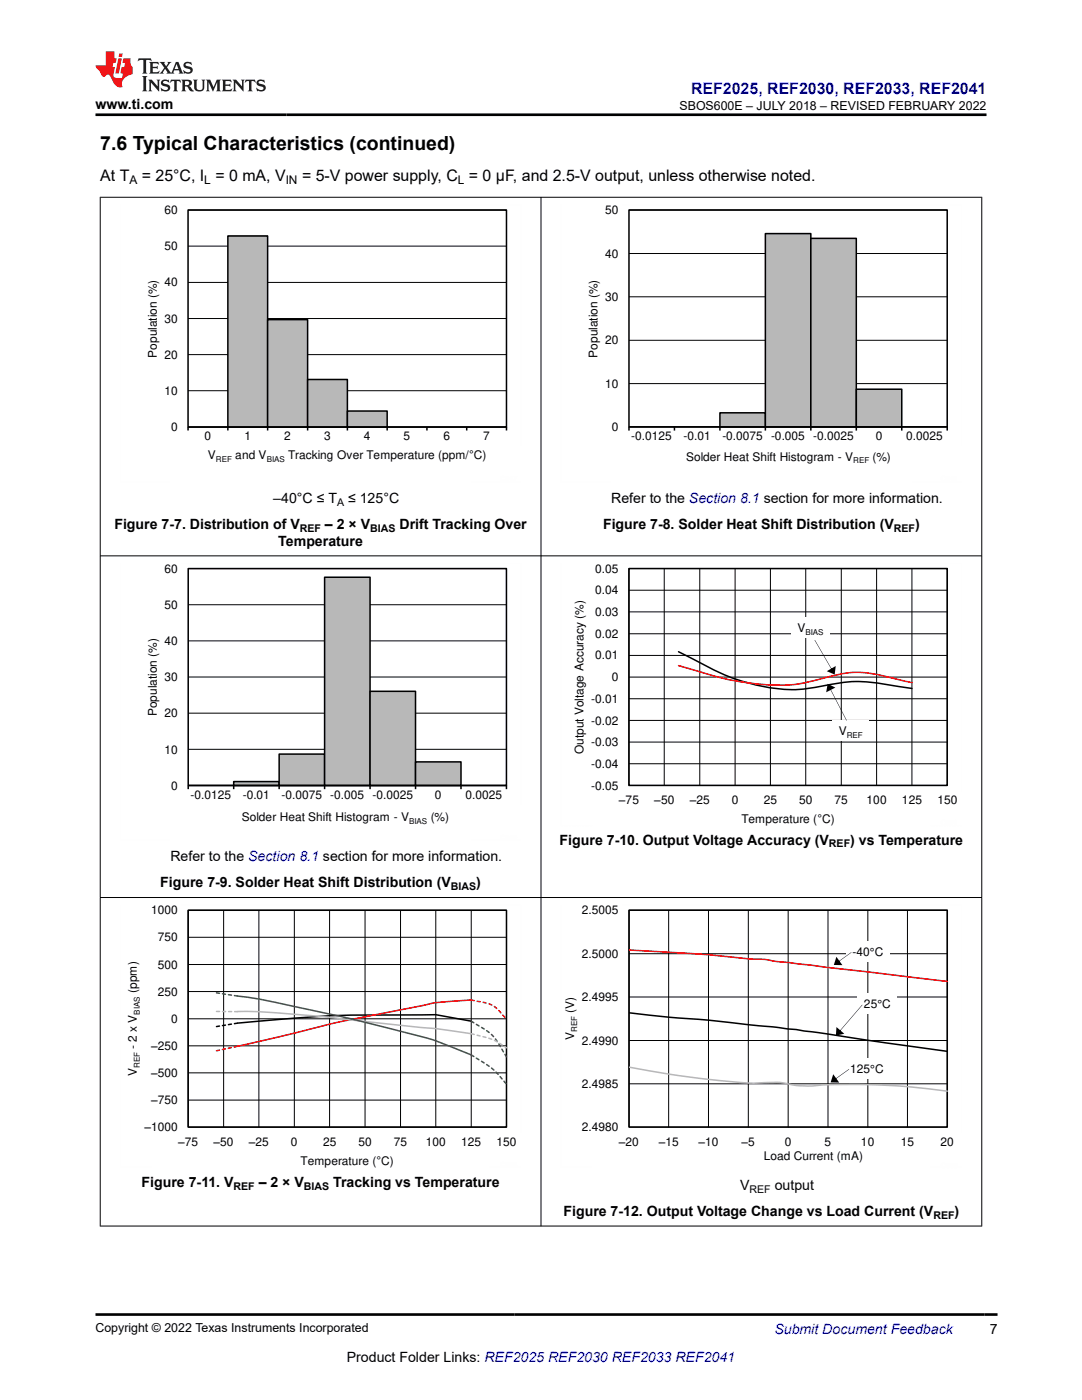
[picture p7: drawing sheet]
<svg xmlns="http://www.w3.org/2000/svg" width="216mm" height="279mm" viewBox="0 0 216 279" stroke-linecap="round" stroke-linejoin="round" font-family="sans-serif">
<defs><g id="words">
<text font-size="3.9" x="20" y="29.9">7.6 Typical Characteristics (continued)</text>
<text font-size="3.2" fill="#00f" x="137.9" y="18.7">REF2025, REF2030, REF2033, REF2041</text>
<g font-size="3.2">
<text x="20" y="36.1">At T</text>
<text x="28.3" y="36.1">= 25°C, I = 0 mA, V</text>
<text x="60.3" y="36.1">= 5-V power supply, C = 0 µF, and 2.5-V output, unless otherwise noted.</text>
</g>
<g font-size="2.8">
<text x="19" y="21.8">www.ti.com</text>
<text x="54.5" y="100.3">–40°C ≤ T</text>
<text x="69.5" y="100.3">≤ 125°C</text>
<text x="122" y="100.4">Refer to the Section 8.1 section for more information.</text>
<text x="22.8" y="105.5">Figure 7-7. Distribution of V</text>
<text x="64.8" y="105.5">– 2 × V</text>
<text x="79.7" y="105.5">Drift Tracking Over</text>
<text x="120.3" y="105.6">Figure 7-8. Solder Heat Shift Distribution (V</text>
<text x="182.6" y="105.6">)</text>
<text x="55.5" y="108.9">Temperature</text>
<text x="34" y="171.9">Refer to the Section 8.1 section for more information.</text>
<text x="111.7" y="168.6">Figure 7-10. Output Voltage Accuracy (V</text>
<text x="169.6" y="168.6">) vs Temperature</text>
<text x="32" y="177.1">Figure 7-9. Solder Heat Shift Distribution (V</text>
<text x="95" y="177.1">)</text>
<text x="28.3" y="236.9">Figure 7-11. V</text>
<text x="51.6" y="236.9">– 2 × V</text>
<text x="66.5" y="236.9">Tracking vs Temperature</text>
<text x="147.7" y="237.5">V</text>
<text x="154.6" y="237.5">output</text>
<text x="112.4" y="242.7">Figure 7-12. Output Voltage Change vs Load Current (V</text>
<text x="190.5" y="242.7">)</text>
<text x="197.5" y="266.1">7</text>
<text x="69.2" y="271.7">Product Folder Links: REF2025 REF2030 REF2033 REF2041</text>
</g>
<text font-size="2.8" fill="#00f" x="154.5" y="266.2">Submit Document Feedback</text>
<g font-size="2.5">
<text x="135.6" y="21.9">SBOS600E – JULY 2018 – REVISED FEBRUARY 2022</text>
<text x="19" y="265.9">Copyright © 2022 Texas Instruments Incorporated</text>
</g>
<g font-size="2.4">
<text x="25.8" y="36.7">A</text>
<text x="40.8" y="36.7">L</text>
<text x="57" y="36.7">IN</text>
<text x="91.4" y="36.7">L</text>
<text x="32.8" y="42.7">60</text>
<text x="120.7" y="42.7">50</text>
<text x="32.8" y="50">50</text>
<text x="120.7" y="51.4">40</text>
<text x="32.8" y="57.2">40</text>
<text x="32.8" y="64.4">30</text>
<text x="120.7" y="60.1">30</text>
<text x="31.3" y="71.4" transform="rotate(-90 31.3 71.4)">Population (%)</text>
<text x="32.8" y="71.6">20</text>
<text x="119.2" y="71.4" transform="rotate(-90 119.2 71.4)">Population (%)</text>
<text x="120.7" y="68.7">20</text>
<text x="120.7" y="77.4">10</text>
<text x="32.8" y="78.8">10</text>
<text x="34.1" y="86">0</text>
<text x="40.8" y="87.9">0</text>
<text x="48.8" y="87.9">1</text>
<text x="56.7" y="87.9">2</text>
<text x="64.7" y="87.9">3</text>
<text x="72.6" y="87.9">4</text>
<text x="80.5" y="87.9">5</text>
<text x="88.5" y="87.9">6</text>
<text x="96.4" y="87.9">7</text>
<text x="122.1" y="86">0</text>
<text x="126" y="87.9">-0.0125</text>
<text x="136.4" y="87.9">-0.01</text>
<text x="144.1" y="87.9">-0.0075 -0.005</text>
<text x="162.3" y="87.9">-0.0025</text>
<text x="174.7" y="87.9">0</text>
<text x="180.8" y="87.9">0.0025</text>
<text x="41.5" y="91.7">V</text>
<text x="47" y="91.7">and V</text>
<text x="57.5" y="91.7">Tracking Over Temperature (ppm/ÉC)</text>
<text x="136.9" y="91.9">Solder Heat Shift Histogram - V</text>
<text x="174.1" y="91.9">(%)</text>
<text x="32.8" y="114.3">60</text>
<text x="118.8" y="118.6">0.04</text>
<text x="118.8" y="114.3">0.05</text>
<text x="32.8" y="121.5">50</text>
<text x="118.8" y="122.9">0.03</text>
<text x="32.8" y="128.7">40</text>
<text x="118.8" y="131.6">0.01</text>
<text x="118.8" y="127.3">0.02</text>
<text x="159.1" y="126.2">V</text>
<text x="32.8" y="135.9">30</text>
<text x="122.1" y="135.9">0</text>
<text x="31.3" y="143" transform="rotate(-90 31.3 143)">Population (%)</text>
<text x="32.8" y="143.2">20</text>
<text x="118" y="140.3">-0.01</text>
<text x="118" y="148.9">-0.03</text>
<text x="118" y="144.6">-0.02</text>
<text x="167.4" y="146.7">V</text>
<text x="32.8" y="150.4">10</text>
<text x="116.4" y="150.6" transform="rotate(-90 116.4 150.6)">Output Voltage Accuracy (%)</text>
<text x="118" y="153.2">-0.04</text>
<text x="34.1" y="157.6">0</text>
<text x="38" y="159.5">-0.0125</text>
<text x="48.4" y="159.5">-0.01</text>
<text x="56.2" y="159.5">-0.0075 -0.005</text>
<text x="74.3" y="159.5">-0.0025</text>
<text x="86.8" y="159.5">0</text>
<text x="92.9" y="159.5">0.0025</text>
<text x="118" y="157.6">-0.05</text>
<text x="123.5" y="160.5">±75</text>
<text x="130.6" y="160.5">±50</text>
<text x="137.6" y="160.5">±25</text>
<text x="146" y="160.5">0</text>
<text x="152.4" y="160.5">25</text>
<text x="159.5" y="160.5">50</text>
<text x="166.5" y="160.5">75</text>
<text x="172.9" y="160.5">100</text>
<text x="180" y="160.5">125</text>
<text x="187" y="160.5">150</text>
<text x="48.3" y="163.8">Solder Heat Shift Histogram - V</text>
<text x="85.9" y="163.8">(%)</text>
<text x="147.9" y="164.2">Temperature (ÉC)</text>
<text x="30.2" y="182.5">1000</text>
<text x="116.1" y="182.5">2.5005</text>
<text x="31.5" y="187.9">750</text>
<text x="116.1" y="191.1">2.5000</text>
<text x="170.1" y="190.7">-40°C</text>
<text x="31.5" y="193.3">500</text>
<text x="27.3" y="198.2" transform="rotate(-90 27.3 198.2)">(ppm)</text>
<text x="31.5" y="198.7">250</text>
<text x="114.6" y="202.2" transform="rotate(-90 114.6 202.2)">(V)</text>
<text x="116.1" y="199.8">2.4995</text>
<text x="172.4" y="201.2">25°C</text>
<text x="27.3" y="209.4" transform="rotate(-90 27.3 209.4)">- 2 x V</text>
<text x="30.2" y="209.5">±250</text>
<text x="34.1" y="204.1">0</text>
<text x="114.6" y="207.6" transform="rotate(-90 114.6 207.6)">V</text>
<text x="116.1" y="208.5">2.4990</text>
<text x="27.3" y="214.8" transform="rotate(-90 27.3 214.8)">V</text>
<text x="30.2" y="214.9">±500</text>
<text x="169.6" y="214.2">125°C</text>
<text x="30.2" y="220.4">±750</text>
<text x="116.1" y="217.1">2.4985</text>
<text x="28.8" y="225.8">±1000</text>
<text x="116.1" y="225.8">2.4980</text>
<text x="35.5" y="228.7">±75</text>
<text x="42.6" y="228.7">±50</text>
<text x="49.7" y="228.7">±25</text>
<text x="58" y="228.7">0</text>
<text x="60" y="232.4">Temperature (ÉC)</text>
<text x="64.5" y="228.7">25</text>
<text x="71.5" y="228.7">50</text>
<text x="78.6" y="228.7">75</text>
<text x="84.9" y="228.7">100</text>
<text x="92" y="228.7">125</text>
<text x="99.1" y="228.7">150</text>
<text x="123.5" y="228.7">±20</text>
<text x="131.4" y="228.7">±15</text>
<text x="139.4" y="228.7">±10</text>
<text x="148" y="228.7">±5</text>
<text x="152.4" y="231.4">Load Current (mA)</text>
<text x="156.6" y="228.7">0</text>
<text x="164.5" y="228.7">5</text>
<text x="171.8" y="228.7">10</text>
<text x="179.7" y="228.7">15</text>
<text x="187.7" y="228.7">20</text>
</g>
<g font-size="2.1">
<text x="67.3" y="100.9">A</text>
<text x="59.8" y="106.1">REF</text>
<text x="73.9" y="106.1">BIAS</text>
<text x="178.3" y="106.2">REF</text>
<text x="165.4" y="169.1">REF</text>
<text x="90" y="177.7">BIAS</text>
<text x="46.6" y="237.4">REF</text>
<text x="60.6" y="237.4">BIAS</text>
<text x="149.6" y="238">REF</text>
<text x="186.2" y="243.2">REF</text>
</g>
<g font-size="1.6">
<text x="43.1" y="92.2">REF</text>
<text x="53.2" y="92.2">BIAS</text>
<text x="170.2" y="92.5">REF</text>
<text x="160.7" y="126.8">BIAS</text>
<text x="169" y="147.3">REF</text>
<text x="81.6" y="164.4">BIAS</text>
<text x="27.9" y="202.5" transform="rotate(-90 27.9 202.5)">BIAS</text>
<text x="115.2" y="206" transform="rotate(-90 115.2 206)">REF</text>
<text x="27.9" y="213.2" transform="rotate(-90 27.9 213.2)">REF</text>
</g>
</g></defs>
<path d="M37.5 56.4h63.6M37.5 49.1h63.6M37.5 41.9h63.6M37.5 78h63.6M37.5 70.8h63.6M37.5 63.6h63.6" fill="none" stroke="#000" stroke-width=".2"/>
<path d="M37.5 41.9h63.6v43.3h-63.6z" fill="none" stroke="#000" stroke-width=".3"/>
<path d="M45.5 47.1h7.9v38.1h-7.9z" fill-rule="evenodd" fill="#b8b8b8"/>
<path d="M45.5 47.1h7.9v38.1h-7.9z" fill="none" stroke="#000" stroke-width=".3"/>
<path d="M53.4 63.8h8v21.4h-8z" fill-rule="evenodd" fill="#b8b8b8"/>
<path d="M53.4 63.8h8v21.4h-8z" fill="none" stroke="#000" stroke-width=".3"/>
<path d="M61.4 75.7h7.9v9.5h-7.9z" fill-rule="evenodd" fill="#b8b8b8"/>
<path d="M61.4 75.7h7.9v9.5h-7.9z" fill="none" stroke="#000" stroke-width=".3"/>
<path d="M69.3 82h8v3.2h-8z" fill-rule="evenodd" fill="#b8b8b8"/>
<path d="M125.5 41.9h63.5v43.3h-63.5zM37.5 85.9v-.7h63.6v.7M45.5 85.2v.7M53.4 85.2v.7M61.4 85.2v.7M69.3 82h8v3.2h-8zM69.3 85.2v.7M77.3 85.2v.7M85.2 85.2v.7M93.1 85.2v.7" fill="none" stroke="#000" stroke-width=".3"/>
<path d="M24 40.9v55.3M36.3 40.9h67.7M104 40.9v48M24 96.1h9.8M94.1 96.1h9.9" fill="none" stroke="#fefefe" stroke-width=".2" stroke-dasharray=".4 .1" stroke-linecap="butt"/>
<path d="M125.5 59.2h63.5M125.5 50.6h63.5M125.5 41.9h63.5M125.5 76.6h63.5M125.5 67.9h63.5" fill="none" stroke="#000" stroke-width=".2"/>
<path d="M143.7 82.4h9v2.8h-9z" fill-rule="evenodd" fill="#b8b8b8"/>
<path d="M143.7 82.4h9v2.8h-9z" fill="none" stroke="#000" stroke-width=".3"/>
<path d="M152.7 46.6h9.1v38.6h-9.1z" fill-rule="evenodd" fill="#b8b8b8"/>
<path d="M152.7 46.6h9.1v38.6h-9.1z" fill="none" stroke="#000" stroke-width=".3"/>
<path d="M161.8 47.6h9.1v37.6h-9.1z" fill-rule="evenodd" fill="#b8b8b8"/>
<path d="M161.8 47.6h9.1v37.6h-9.1z" fill="none" stroke="#000" stroke-width=".3"/>
<path d="M170.9 77.7h9v7.5h-9z" fill-rule="evenodd" fill="#b8b8b8"/>
<path d="M170.9 77.7h9v7.5h-9zM125.5 85.9v-.7h63.5v.7M134.6 85.2v.7M143.7 85.2v.7M152.7 85.2v.7M161.8 85.2v.7M170.9 85.2v.7M179.9 85.2v.7M37.6 113.5h63.5v43.3h-63.5z" fill="none" stroke="#000" stroke-width=".3"/>
<path d="M111.9 40.9v55.3M124.3 40.9h67.6M191.9 40.9v48M111.9 96.2h9.9M182.1 96.2h9.8" fill="none" stroke="#fefefe" stroke-width=".2" stroke-dasharray=".4 .1" stroke-linecap="butt"/>
<path d="M37.6 113.5h63.5M37.6 135.1h63.5M37.6 127.9h63.5M37.6 120.7h63.5M37.6 149.5h63.5M37.6 142.3h63.5" fill="none" stroke="#000" stroke-width=".2"/>
<path d="M46.6 156h9.1v.8h-9.1z" fill-rule="evenodd" fill="#b8b8b8"/>
<path d="M46.6 156h9.1v.8h-9.1z" fill="none" stroke="#000" stroke-width=".3"/>
<path d="M55.7 150.5h9.1v6.3h-9.1z" fill-rule="evenodd" fill="#b8b8b8"/>
<path d="M55.7 150.5h9.1v6.3h-9.1z" fill="none" stroke="#000" stroke-width=".3"/>
<path d="M64.8 115.2h9v41.6h-9z" fill-rule="evenodd" fill="#b8b8b8"/>
<path d="M64.8 115.2h9v41.6h-9z" fill="none" stroke="#000" stroke-width=".3"/>
<path d="M73.8 138h9.1v18.8h-9.1z" fill-rule="evenodd" fill="#b8b8b8"/>
<path d="M73.8 138h9.1v18.8h-9.1z" fill="none" stroke="#000" stroke-width=".3"/>
<path d="M82.9 152h9.1v4.8h-9.1z" fill-rule="evenodd" fill="#b8b8b8"/>
<path d="M125.5 113.5h63.5v43.2h-63.5zM135.4 130.1l3.1 1.5a40 40 0 0 0 20.6 6l3.4-.4a39.1 39.1 0 0 1 10.3-1.1l9.2 1.3M37.6 157.5v-.7h63.5v.7M46.6 156.8v.7M55.7 156.8v.7M64.8 156.8v.7M73.8 156.8v.7M82.9 152h9.1v4.8h-9.1zM82.9 156.8v.7M92 156.8v.7" fill="none" stroke="#000" stroke-width=".3"/>
<path d="M24 112.4v55.4M36.3 112.4h67.7M104 112.4v48.1M111.9 112.4v52.4M124.2 112.4h67.7M191.9 112.4v45.5M24 167.7h9.8M94.1 167.7h9.9M111.9 164.7h6.2M185.7 164.7h6.2" fill="none" stroke="#fefefe" stroke-width=".2" stroke-dasharray=".4 .1" stroke-linecap="butt"/>
<g fill="none" stroke="#000" stroke-width=".2">
<path d="M125.5 113.5h63.5v43.2h-63.5zM125.5 117.8h63.5M132.5 113.5v43.2M139.6 113.5v43.2M146.7 113.5v43.2M153.7 113.5v43.2M160.8 113.5v43.2M167.9 113.5v43.2M174.9 113.5v43.2M182 113.5v43.2M125.5 139.5h63.5M125.5 135.1h63.5"/>
<path d="M125.5 130.8h63.5M125.5 126.5h63.5M125.5 122.1h63.5M125.5 152.4h63.5M125.5 148.1h63.5M125.5 143.8h63.5"/>
</g>
<path d="M135.4 132.8l1 .3a63.3 63.3 0 0 0 16.3 3.6 29.3 29.3 0 0 0 12.2-1.5 20.6 20.6 0 0 1 13 .1l4.1 .9" fill="none" stroke="#f00" stroke-width=".3"/>
<path d="M166.1 143.8h7.3v4h-7.3z" fill-rule="evenodd" fill="#fff"/>
<path d="M165.6 137.4l3.3 6.4zM165.1 136.5l1.6 .7-1.8 1z" fill="#000"/>
<path d="M157.9 123.3h7.7v4h-7.7z" fill-rule="evenodd" fill="#fff"/>
<path d="M162.5 127.8l3.5 6zM165 134l1.8-1.1-.2 1.7z" fill="#000"/>
<g fill="none" stroke="#000" stroke-width=".2">
<path d="M37.5 181.7h63.6v43.2h-63.6zM37.5 197.9h63.6M37.5 192.5h63.6M37.5 187.1h63.6M44.6 181.7v43.2M51.7 181.7v43.2M58.7 181.7v43.2M65.8 181.7v43.2M72.8 181.7v43.2M79.9 181.7v43.2M87 181.7v43.2M94 181.7v43.2"/>
<path d="M125.5 181.7h63.5v43.2h-63.5zM125.5 199h63.5M125.5 190.3h63.5M133.4 181.7v43.2M141.4 181.7v43.2M149.3 181.7v43.2M157.3 181.7v43.2M165.2 181.7v43.2M173.2 181.7v43.2M181.1 181.7v43.2M37.5 219.5h63.6M37.5 214.1h63.6"/>
<path d="M37.5 208.7h63.6M37.5 203.3h63.6M125.5 216.3h63.5M125.5 207.7h63.5"/>
</g>
<path d="M37.5 181.7h63.6v43.2h-63.6zM125.5 181.7h63.5v43.2h-63.5zM94 203.8l-7-1.3a291.4 291.4 0 0 0-35.3 1.3l-4.3 .4M125.5 202.1l8 .9 8.8 .7 16.6 1.8 30.1 4.3" fill="none" stroke="#000" stroke-width=".3"/>
<path d="M94 199.6l-3.8 .2a35.4 35.4 0 0 0-7.9 1.3l-15 2.9-19.9 4.8M125.5 189.6l15 .9 8.2 .8a36.4 36.4 0 0 1 7.4 .7l32.9 3.9" fill="none" stroke="#f00" stroke-width=".3"/>
<path d="M47.4 201.9a216.2 216.2 0 0 1 21.8 1.6l13.1 1.4a100.3 100.3 0 0 1 11.7 1.4M125.5 213l11.5 1.9a131.2 131.2 0 0 0 14.3 1.2 19.6 19.6 0 0 1 7.6 .5l2.2 .1a133 133 0 0 1 27.9 1.1" fill="none" stroke="#b8b8b8" stroke-width=".3"/>
<path d="M47.4 198.8a177.5 177.5 0 0 1 17 3.3l8.7 2a147.2 147.2 0 0 1 15.2 4.1l5.7 2.3" fill="none" stroke="#286b48" stroke-width=".3"/>
<path d="M43.2 204.9l4.2-.7" fill="none" stroke="#000" stroke-width=".3" stroke-dasharray=".6 .6"/>
<path d="M43.2 198.1l4.2 .7M94 203.8a18.1 18.1 0 0 1 4.7 3.4l2.4 3.7M94 210.5l.6 .4a17.3 17.3 0 0 1 6.5 5.5" fill="none" stroke="#286b48" stroke-width=".3" stroke-dasharray=".6 .6"/>
<path d="M94 199.6a13.1 13.1 0 0 1 4.7 1.3l2.4 2.5M43.2 209.7l4.2-.9" fill="none" stroke="#f00" stroke-width=".3" stroke-dasharray=".6 .6"/>
<path d="M43.2 201.9h4.2M94 206.3l.6 .2a13.4 13.4 0 0 1 6.5 2.6" fill="none" stroke="#b8b8b8" stroke-width=".3" stroke-dasharray=".6 .6"/>
<path d="M24 180.6v52.4M36.3 180.6h67.7M104 180.6v45.5M111.9 180.6v52.4M124.2 180.6h67.7M191.9 180.6v45.5M24 232.9h6.2M97.8 232.9h6.2M111.9 232.9h6.2M185.7 232.9h6.2" fill="none" stroke="#fefefe" stroke-width=".2" stroke-dasharray=".4 .1" stroke-linecap="butt"/>
<path d="M168.4 211.3h9.2v4h-9.2z" fill-rule="evenodd" fill="#fff"/>
<path d="M166.6 215.4l2.8-2.1zM166.3 214.4l1.2 1.7-1.8-.1z" fill="#000"/>
<path d="M171.1 198.4h7.9v4h-7.9z" fill-rule="evenodd" fill="#fff"/>
<path d="M172 200.5l-4.6 5.4zM166.9 205l1.6 1.3-1.7 .4z" fill="#000"/>
<path d="M168.9 187.9h8.7v4h-8.7z" fill-rule="evenodd" fill="#fff"/>
<path d="M167.2 191.9l2.7-1.8zM166.9 190.9l1.2 1.7h-1.7z" fill="#000"/>
<path d="M19.9 39.4h176.1M20 39.3v205.4M107.9 39.3v205.4M195.9 39.3v205.4M19.9 110.9h176.1M19.9 179.1h176.1M19.9 244.7h176.1" fill="none" stroke="#000" stroke-width=".2"/>
<path d="M27.7 11.6l-.2 .6 .5-.2h.6v.1v2.2l-.2 .4h1l-.2-.4v-2.2v-.1h.5l.5 .2-.1-.6zM29.8 12.4l.2 .3v1.6l-.2 .4h1.9l.1-.6a1.08 1.08 0 0 1-1.3 .2v-.7h.6l.4 .2v-.7l-.4 .2h-.6v-.5l.2-.2a1 1 0 0 1 1 .3l-.1-.5zM31.8 12.4l1 1.1-1 1.2h.9l-.2-.2 .4-.8 .5 .8-.2 .2h1.6l-.2-.2 .1-.5h1l.1 .5-.1 .2h.9l-.2-.4-.8-1.9h-.5l-1 2.1-.8-1.1 .9-1h-.8l.2 .2-.5 .6-.3-.6 .1-.2zM35.2 12.8l.4 1h-.8zM36.8 12.5a.65 .65 0 0 0-.2 .7 .65 .65 0 0 0 .6 .5l.7 .1 .1 .3a.79 .79 0 0 1-.7 .4 .79 .79 0 0 1-.7-.5l.1 .7 .2-.1a.93 .93 0 0 0 1.1 0 .93 .93 0 0 0 .4-.9 1.46 1.46 0 0 0-1.2-.6l-.1-.3a1.09 1.09 0 0 1 1.2 .2l-.2-.6-.1 .1-.6-.2zM28.4 15.2l.2 .4v2.2l-.2 .4h1l-.2-.4v-2.2l.2-.4zM29.6 15.9l.2 .4v1.5l-.2 .4h.8l-.3-.4v-1.3l1.7 1.8v-2l.2-.4h-.8l.2 .2 .1 1.1-1.2-1.3zM32.3 16a.65 .65 0 0 0-.2 .8 .65 .65 0 0 0 .7 .4l.6 .2 .1 .2a.79 .79 0 0 1-.7 .4 .79 .79 0 0 1-.7-.5l.1 .7 .2-.1a.93 .93 0 0 0 1.1 .1 .93 .93 0 0 0 .4-1 1.46 1.46 0 0 0-1.2-.5l-.1-.4a1.09 1.09 0 0 1 1.2 .2l-.2-.6-.1 .1-.6-.1zM34.1 15.9l-.1 .6a.63 .63 0 0 1 .7-.3l.1 1.6-.3 .4h1l-.2-.4v-1.6a.66 .66 0 0 1 .8 .3l-.1-.6zM36.2 15.9l.2 .4v1.5l-.2 .4h.9l-.2-.2v-.7h.5l.1 .2a.79 .79 0 0 0 1.2 .6l-1-.9a.61 .61 0 0 0 .6-.6 .61 .61 0 0 0-.5-.7zM36.9 16.2h.2a.47 .47 0 0 1 .5 .1 .47 .47 0 0 1 .1 .5l-.2 .1-.6 .1zM38.5 15.9l.2 .2a2.27 2.27 0 0 0 .4 2 1.04 1.04 0 0 0 1.7-.7v-1.3l.2-.2h-.8l.2 .4v1.1a.6 .6 0 0 1-.6 .6 .6 .6 0 0 1-.6-.6v-1.1l.3-.4zM41.1 15.9l.2 .4v1.5l-.2 .4h.7l-.2-.4v-1.4l.9 1.9 .8-1.9v1.4l-.2 .4h1l-.3-.4v-1.5l.3-.4h-.8l-.7 1.5-.7-1.5zM44.3 15.9l.2 .4v1.5l-.2 .4h1.9l.1-.6a1.09 1.09 0 0 1-1.3 .2v-.7h.6l.4 .2v-.6l-.4 .2h-.6v-.6l.2-.1a1.01 1.01 0 0 1 1 .3l-.1-.6zM46.4 15.9l.3 .4v1.5l-.3 .4h.8l-.2-.4v-1.3l1.6 1.8v-2l.2-.4h-.7l.2 .2v1.1l-1.2-1.3zM49 15.9l-.1 .6a.63 .63 0 0 1 .8-.3v1.6l-.3 .4h1l-.2-.4v-1.6a.66 .66 0 0 1 .8 .3l-.1-.6zM51.4 16a.65 .65 0 0 0-.2 .8 .65 .65 0 0 0 .6 .4l.6 .2 .2 .2a.79 .79 0 0 1-.8 .4 .79 .79 0 0 1-.6-.5l.1 .7 .2-.1a.93 .93 0 0 0 1 .1 .93 .93 0 0 0 .5-1 1.46 1.46 0 0 0-1.3-.5l-.1-.4a1.09 1.09 0 0 1 1.3 .2l-.2-.6-.2 .1-.5-.1z" fill="#231f20"/>
<path d="M21.1 10.3v2.7h-2.1l.1 .4 .9 1a.95 .95 0 0 0 .9 .9 .59 .59 0 0 1 .6-.4 .59 .59 0 0 1 .5 .3l.4 .8a1.59 1.59 0 0 0 2.1 1.4 1.61 1.61 0 0 1 1-2.3l1-.3-.1-1.5a1.59 1.59 0 0 1-.4-1.7h-1.4l-.2 .9h.5l-.1 .9h-.5l-.2 .9v.3l.4 .1-.2 .9h-.6a.73 .73 0 0 1-1.1-.7l.3-1.5h-.5l.2-.9h.5l.2-.9h-.5v-1.3zM23.6 11.6l-.6 3.1h.7l.6-3.1zM23.8 10.7l-.1 .6h.7l.1-.6z" fill="#ed1c24"/>
<path d="M19 22.9h177.8M19.1 262.3h179.9" fill="none" stroke="#000" stroke-width=".53"/>
<use href="#words"/>
</svg>
